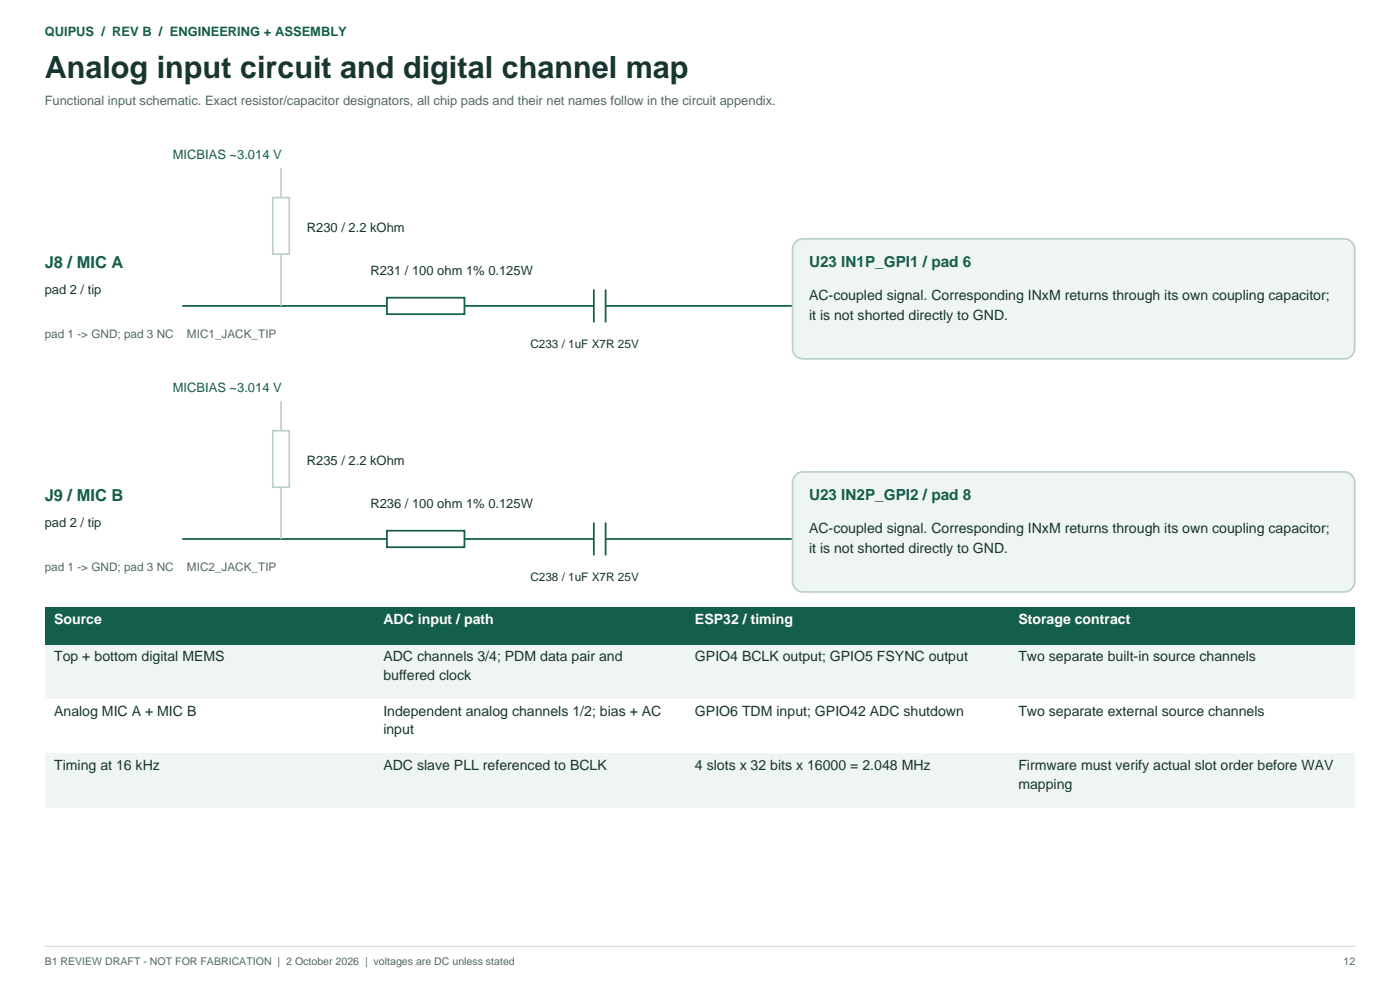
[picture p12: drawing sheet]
<svg xmlns="http://www.w3.org/2000/svg" width="420mm" height="297mm" viewBox="0 0 420 297" stroke-linecap="round" stroke-linejoin="round" font-family="sans-serif">
<defs><g id="words">
<text font-size="9.2" fill="#18352f" x="13.4" y="23.3">Analog input circuit and digital channel map</text>
<g font-size="4.9" fill="#135f4b">
<text x="13.4" y="80.4">J8 / MIC A</text>
<text x="13.4" y="150.2">J9 / MIC B</text>
</g>
<g font-size="4.6" fill="#135f4b">
<text x="242.7" y="80">U23 IN1P_GPI1 / pad 6</text>
<text x="242.7" y="149.9">U23 IN2P_GPI2 / pad 8</text>
</g>
<g font-size="4.2" fill="#18352f">
<text x="242.7" y="89.9">AC-coupled signal. Corresponding INxM returns through its own coupling capacitor;</text>
<text x="242.7" y="95.9">it is not shorted directly to GND.</text>
<text x="242.7" y="159.8">AC-coupled signal. Corresponding INxM returns through its own coupling capacitor;</text>
<text x="242.7" y="165.8">it is not shorted directly to GND.</text>
<text x="16.2" y="198.2">Top + bottom digital MEMS</text>
<text x="115" y="198.2">ADC channels 3/4; PDM data pair and</text>
<text x="115" y="203.9">buffered clock</text>
<text x="208.5" y="198.2">GPIO4 BCLK output; GPIO5 FSYNC output</text>
<text x="305.5" y="198.2">Two separate built-in source channels</text>
<text x="16.2" y="214.5">Analog MIC A + MIC B</text>
<text x="115" y="214.5">Independent analog channels 1/2; bias + AC</text>
<text x="208.5" y="214.5">GPIO6 TDM input; GPIO42 ADC shutdown</text>
<text x="305.5" y="214.5">Two separate external source channels</text>
<text x="115" y="220.1">input</text>
<text x="16.2" y="230.7">Timing at 16 kHz</text>
<text x="115" y="230.7">ADC slave PLL referenced to BCLK</text>
<text x="208.5" y="230.7">4 slots x 32 bits x 16000 = 2.048 MHz</text>
<text x="305.5" y="230.7">Firmware must verify actual slot order before WAV</text>
<text x="305.5" y="236.3">mapping</text>
</g>
<g font-size="4.2" fill="#fff">
<text x="16.2" y="186.9">Source</text>
<text x="115" y="186.9">ADC input / path</text>
<text x="208.5" y="186.9">ESP32 / timing</text>
<text x="305.5" y="186.9">Storage contract</text>
</g>
<g font-size="3.9" fill="#135f4b">
<text x="13.4" y="10.9">QUIPUS / REV B / ENGINEERING + ASSEMBLY</text>
<text x="51.9" y="47.6">MICBIAS ~3.014 V</text>
<text x="51.9" y="117.4">MICBIAS ~3.014 V</text>
</g>
<text font-size="3.9" fill="#556961" x="13.4" y="31.4">Functional input schematic. Exact resistor/capacitor designators, all chip pads and their net names follow in the circuit appendix.</text>
<g font-size="3.9" fill="#18352f">
<text x="92.1" y="69.5">R230 / 2.2 kOhm</text>
<text x="111.1" y="82.5">R231 / 100 ohm 1% 0.125W</text>
<text x="13.4" y="88.2">pad 2 / tip</text>
<text x="92.1" y="139.3">R235 / 2.2 kOhm</text>
<text x="111.1" y="152.4">R236 / 100 ohm 1% 0.125W</text>
<text x="13.4" y="158">pad 2 / tip</text>
</g>
<g font-size="3.5" fill="#556961">
<text x="13.4" y="101.2">pad 1 -&gt; GND; pad 3 NC</text>
<text x="56.1" y="101.2">MIC1_JACK_TIP</text>
<text x="13.4" y="171.1">pad 1 -&gt; GND; pad 3 NC</text>
<text x="56.1" y="171.1">MIC2_JACK_TIP</text>
</g>
<g font-size="3.5" fill="#18352f">
<text x="159.1" y="104.4">C233 / 1uF X7R 25V</text>
<text x="159.1" y="174.2">C238 / 1uF X7R 25V</text>
</g>
<g font-size="3.2" fill="#556961">
<text x="13.4" y="289.2">B1 REVIEW DRAFT - NOT FOR FABRICATION | 2 October 2026 | voltages are DC unless stated</text>
<text x="403.1" y="289.2">12</text>
</g>
</g></defs>
<path d="M13.4 283.6h393.2" fill="none" stroke="#cbdbd2" stroke-width=".35"/>
<path d="M54.7 91.7h61.4M116.1 89.2h23.2v5h-23.2zM139.3 91.7h38.9M178.2 86.7v9.9M181.7 91.7h56.1M181.7 86.7v9.9" fill="none" stroke="#135f4b" stroke-width=".53"/>
<path d="M238.7 72.5a3.2 3.2 0 0 1 2.2-.9h162.3a3.2 3.2 0 0 1 3.2 3.2v29.6a3.2 3.2 0 0 1-3.2 3.2h-162.3a3.2 3.2 0 0 1-3.1-3.2v-29.6a3.2 3.2 0 0 1 .9-2.3z" fill-rule="evenodd" fill="#eff5f2" stroke="#bdd2c7" stroke-width=".53"/>
<path d="M81.8 59.2h5v17h-5zM84.3 50.4v8.8M84.3 76.2v15.5" fill="none" stroke="#bdd2c7" stroke-width=".53"/>
<path d="M116.1 159.1h23.2v4.9h-23.2zM178.2 156.6v9.9M181.7 156.6v9.9M54.7 161.5h61.4M139.3 161.5h38.9M181.7 161.5h56.1" fill="none" stroke="#135f4b" stroke-width=".53"/>
<path d="M238.7 142.4a3.2 3.2 0 0 1 2.2-1h162.3a3.2 3.2 0 0 1 3.2 3.2v29.6a3.2 3.2 0 0 1-3.2 3.2h-162.3a3.2 3.2 0 0 1-3.1-3.2v-29.6a3.2 3.2 0 0 1 .9-2.2z" fill-rule="evenodd" fill="#eff5f2" stroke="#bdd2c7" stroke-width=".53"/>
<path d="M81.8 129.1h5v16.9h-5zM84.3 120.3v8.8M84.3 146v15.5" fill="none" stroke="#bdd2c7" stroke-width=".53"/>
<path d="M13.4 182h393v11.3h-393z" fill-rule="evenodd" fill="#135f4b"/>
<path d="M13.4 193.3h393v16.2h-393z" fill-rule="evenodd" fill="#eff5f2"/>
<path d="M13.4 209.5h393v16.2h-393z" fill-rule="evenodd" fill="#fff"/>
<path d="M13.4 225.7h393v16.3h-393z" fill-rule="evenodd" fill="#eff5f2"/>
<use href="#words"/>
</svg>
